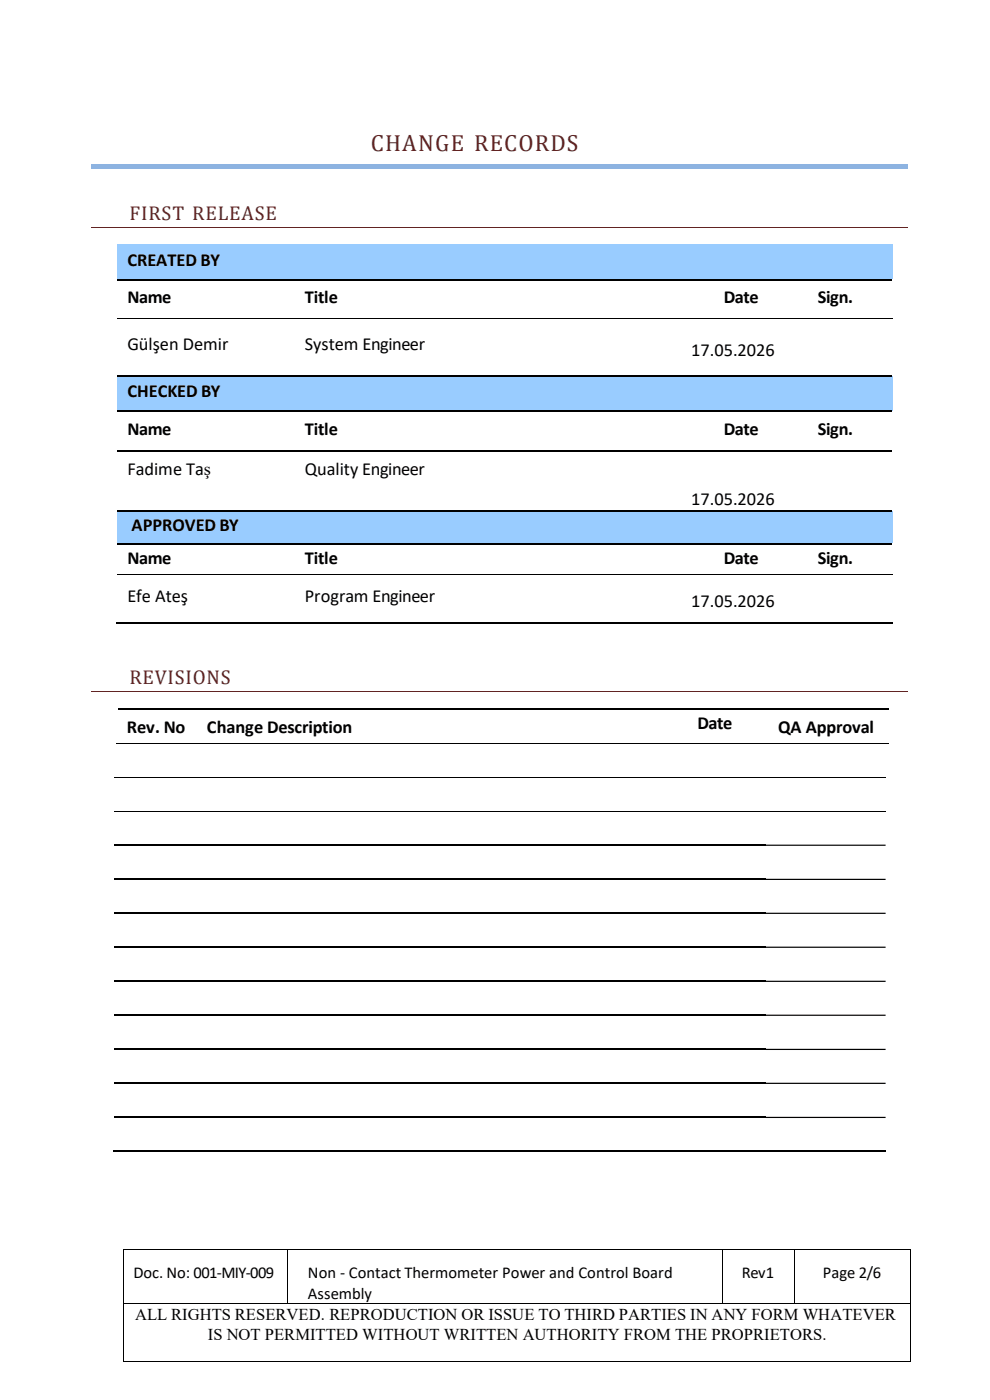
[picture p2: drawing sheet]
<svg xmlns="http://www.w3.org/2000/svg" width="210mm" height="297mm" viewBox="0 0 210 297" stroke-linecap="round" stroke-linejoin="round" font-family="sans-serif">
<defs><g id="words">
<text font-size="5" fill="#622322" x="78.7" y="32.1">CHANGE RECORDS</text>
<g font-size="4.2" fill="#622322">
<text x="27.4" y="46.7">FIRST RELEASE</text>
<text x="27.4" y="145.1">REVISIONS</text>
</g>
<g font-size="3.9">
<text x="27" y="56.4">CREATED BY</text>
<text x="27" y="64.3">Name</text>
<text x="64.7" y="64.3">Title</text>
<text x="153.5" y="64.3">Date</text>
<text x="173.5" y="64.3">Sign.</text>
<text x="27" y="74.2">Gülşen Demir</text>
<text x="64.7" y="74.2">System Engineer</text>
<text x="146.6" y="75.6">17.05.2026</text>
<text x="27" y="84.3">CHECKED BY</text>
<text x="27" y="92.3">Name</text>
<text x="64.7" y="92.3">Title</text>
<text x="153.5" y="92.3">Date</text>
<text x="173.5" y="92.3">Sign.</text>
<text x="27" y="100.9">Fadime Taş</text>
<text x="64.7" y="100.9">Quality Engineer</text>
<text x="146.6" y="107.2">17.05.2026</text>
<text x="27.9" y="112.8">APPROVED BY</text>
<text x="27" y="119.7">Name</text>
<text x="64.7" y="119.7">Title</text>
<text x="153.5" y="119.7">Date</text>
<text x="173.5" y="119.7">Sign.</text>
<text x="27" y="127.7">Efe Ateş</text>
<text x="64.7" y="127.7">Program Engineer</text>
<text x="146.6" y="128.7">17.05.2026</text>
<text x="26.9" y="155.5">Rev. No</text>
<text x="43.9" y="155.5">Change Description</text>
<text x="147.9" y="154.7">Date</text>
<text x="165.1" y="155.5">QA Approval</text>
</g>
<g font-size="3.5">
<text x="28.3" y="271.2">Doc. No: 001-MIY-009</text>
<text x="65.3" y="271.2">Non - Contact Thermometer Power and Control Board</text>
<text x="65.3" y="275.5">Assembly</text>
<text x="157.4" y="271.2">Rev1</text>
<text x="174.6" y="271.2">Page 2/6</text>
<text x="28.7" y="279.9">ALL RIGHTS RESERVED. REPRODUCTION OR ISSUE TO THIRD PARTIES IN ANY FORM WHATEVER</text>
<text x="44.1" y="284.2">IS NOT PERMITTED WITHOUT WRITTEN AUTHORITY FROM THE PROPRIETORS.</text>
</g>
</g></defs>
<g fill="#000">
<path d="M26.1 265h.2v.1h-.2z" fill-rule="evenodd"/>
<path d="M26.1 265h.2v.1h-.2z" fill-rule="evenodd"/>
<path d="M26.1 276.5h.2v.1h-.2z" fill-rule="evenodd"/>
<path d="M61 265h.1v.1h-.1z" fill-rule="evenodd"/>
<path d="M61 276.5h.1v.1h-.1z" fill-rule="evenodd"/>
<path d="M153.1 265h.2v.1h-.2z" fill-rule="evenodd"/>
<path d="M153.1 276.5h.2v.1h-.2z" fill-rule="evenodd"/>
<path d="M168.5 265h.1v.1h-.1z" fill-rule="evenodd"/>
<path d="M168.5 276.5h.1v.1h-.1z" fill-rule="evenodd"/>
<path d="M193 265h.2v.1h-.2z" fill-rule="evenodd"/>
<path d="M193 265h.2v.1h-.2z" fill-rule="evenodd"/>
<path d="M193 276.5h.2v.1h-.2z" fill-rule="evenodd"/>
<path d="M26.1 288.7h.2v.2h-.2z" fill-rule="evenodd"/>
<path d="M26.1 288.7h.2v.2h-.2z" fill-rule="evenodd"/>
<path d="M193 288.7h.2v.2h-.2z" fill-rule="evenodd"/>
<path d="M193 288.7h.2v.2h-.2z" fill-rule="evenodd"/>
</g>
<g fill="none" stroke="#000" stroke-width=".21">
<path d="M26.2 265.1v11.4M26.2 276.6v12.1M26.3 265h34.7M26.3 276.6h34.7M61.1 265.1v11.4M61.1 265h92M61.1 276.6h92M153.2 265.1v11.4M153.3 265h15.2M153.3 276.6h15.2M168.6 265.1v11.4M168.6 265h24.4"/>
<path d="M168.6 276.6h24.4M193.1 265.1v11.4M193.1 276.6v12.1M26.3 288.8h166.7"/>
</g>
<g fill="#9cf">
<path d="M25 51.8h37.1v7.4h-37.1z" fill-rule="evenodd"/>
<path d="M25 51.8h37.1v5.7h-37.1z" fill-rule="evenodd"/>
<path d="M62.1 51.8h59.1v7.4h-59.1z" fill-rule="evenodd"/>
<path d="M62.1 51.8h59.1v4.1h-59.1z" fill-rule="evenodd"/>
<path d="M121.2 51.8h68.1v7.4h-68.1z" fill-rule="evenodd"/>
<path d="M121.2 51.8h68.1v4.1h-68.1z" fill-rule="evenodd"/>
</g>
<path d="M25 59.3h37.1M62.4 59.3h58.8M121.4 59.3h67.9" fill="none" stroke="#000" stroke-width=".25"/>
<g fill="#000">
<path d="M62.1 59.2h.3v.2h-.3z" fill-rule="evenodd"/>
<path d="M121.2 59.2h.2v.2h-.2z" fill-rule="evenodd"/>
<path d="M62.1 67.4h.2v.2h-.2z" fill-rule="evenodd"/>
<path d="M121.2 67.4h.2v.2h-.2z" fill-rule="evenodd"/>
</g>
<path d="M25 67.5h37.1M62.3 67.5h58.9M121.4 67.5h67.9" fill="none" stroke="#000" stroke-width=".21"/>
<g fill="#9cf">
<path d="M25 79.8h37.1v7.3h-37.1z" fill-rule="evenodd"/>
<path d="M25 79.8h37.1v5.6h-37.1z" fill-rule="evenodd"/>
<path d="M62.1 79.8h59.1v7.3h-59.1z" fill-rule="evenodd"/>
<path d="M62.1 79.8h59.1v4.1h-59.1z" fill-rule="evenodd"/>
<path d="M121.2 79.8h68.1v7.3h-68.1z" fill-rule="evenodd"/>
<path d="M121.2 79.8h68.1v4.1h-68.1z" fill-rule="evenodd"/>
</g>
<path d="M25 79.7h37.1M62.4 79.7h58.8M121.4 79.7h67.9M25 87.2h37.1M25 95.7h37.1M62.4 87.2h58.8M62.4 95.7h58.8M121.4 87.2h67.9M121.4 95.7h67.9" fill="none" stroke="#000" stroke-width=".25"/>
<g fill="#000">
<path d="M62.1 79.6h.3v.2h-.3z" fill-rule="evenodd"/>
<path d="M121.2 79.6h.2v.2h-.2z" fill-rule="evenodd"/>
<path d="M62.1 87.1h.3v.2h-.3z" fill-rule="evenodd"/>
<path d="M62.1 95.6h.3v.2h-.3z" fill-rule="evenodd"/>
<path d="M121.2 87.1h.2v.2h-.2z" fill-rule="evenodd"/>
<path d="M121.2 95.6h.2v.2h-.2z" fill-rule="evenodd"/>
</g>
<g fill="#9cf">
<path d="M25 108.6h37.1v6.6h-37.1z" fill-rule="evenodd"/>
<path d="M25 108.6h37.1v5.2h-37.1z" fill-rule="evenodd"/>
<path d="M62.1 108.6h59.1v6.6h-59.1z" fill-rule="evenodd"/>
<path d="M62.1 108.6h59.1v4h-59.1z" fill-rule="evenodd"/>
<path d="M121.2 108.6h68.1v6.6h-68.1z" fill-rule="evenodd"/>
<path d="M121.2 108.6h68.1v4h-68.1z" fill-rule="evenodd"/>
</g>
<path d="M25 108.4h37.1M25 115.4h37.1M62.4 108.4h58.8M62.4 115.4h58.8M121.4 108.4h67.9M121.4 115.4h67.9M24.7 132.1h164.6M25 150.5h16.7M42 150.5h69.4M111.7 150.5h48.5M160.4 150.5h28.2" fill="none" stroke="#000" stroke-width=".25"/>
<g fill="#000">
<path d="M62.1 108.3h.3v.2h-.3z" fill-rule="evenodd"/>
<path d="M62.1 115.2h.3v.3h-.3z" fill-rule="evenodd"/>
<path d="M121.2 108.3h.2v.2h-.2z" fill-rule="evenodd"/>
<path d="M121.2 115.2h.2v.3h-.2z" fill-rule="evenodd"/>
<path d="M61.9 132h.2v.3h-.2z" fill-rule="evenodd"/>
<path d="M62.1 121.8h.2v.1h-.2z" fill-rule="evenodd"/>
<path d="M120.9 132h.3v.3h-.3z" fill-rule="evenodd"/>
<path d="M121.2 121.8h.2v.1h-.2z" fill-rule="evenodd"/>
<path d="M41.5 157.6h.1v.2h-.1z" fill-rule="evenodd"/>
<path d="M41.7 150.4h.3v.2h-.3z" fill-rule="evenodd"/>
<path d="M111.1 157.6h.2v.2h-.2z" fill-rule="evenodd"/>
<path d="M111.4 150.4h.3v.2h-.3z" fill-rule="evenodd"/>
<path d="M159.9 157.6h.2v.2h-.2z" fill-rule="evenodd"/>
<path d="M160.2 150.4h.2v.2h-.2z" fill-rule="evenodd"/>
</g>
<path d="M25 121.9h37.1M62.3 121.9h58.9M121.4 121.9h67.9M24.7 157.7h163.9" fill="none" stroke="#000" stroke-width=".21"/>
<path d="M19.5 35.7h173.1" fill="none" stroke="#8db3e1" stroke-width=".25"/>
<path d="M19.5 34.8h173.1v.5h-173.1z" fill-rule="evenodd" fill="#8db3e1"/>
<path d="M19.5 48.3h173.1M19.5 146.7h173.1" fill="none" stroke="#612322" stroke-width=".21"/>
<g fill="#000">
<path d="M24.3 164.8h138.2v.1h-138.2z" fill-rule="evenodd"/>
<path d="M24.3 172h138.2v.2h-138.2z" fill-rule="evenodd"/>
<path d="M24.3 179.2h138.2v.2h-138.2z" fill-rule="evenodd"/>
<path d="M162.5 164.8h.1v.1h-.1z" fill-rule="evenodd"/>
<path d="M162.5 172h.1v.2h-.1z" fill-rule="evenodd"/>
<path d="M162.5 179.2h25.4v.2h-25.4z" fill-rule="evenodd"/>
<path d="M24.3 186.4h138.2v.3h-138.2z" fill-rule="evenodd"/>
<path d="M24.3 193.6h138.2v.3h-138.2z" fill-rule="evenodd"/>
<path d="M162.5 186.4h25.4v.3h-25.4z" fill-rule="evenodd"/>
<path d="M162.5 193.6h25.4v.3h-25.4z" fill-rule="evenodd"/>
<path d="M24.3 200.8h138.2v.3h-138.2z" fill-rule="evenodd"/>
<path d="M24.3 208.1h138.2v.2h-138.2z" fill-rule="evenodd"/>
<path d="M24.3 215.3h138.2v.2h-138.2z" fill-rule="evenodd"/>
<path d="M162.5 200.8h25.4v.3h-25.4z" fill-rule="evenodd"/>
<path d="M162.5 208.1h25.4v.2h-25.4z" fill-rule="evenodd"/>
<path d="M162.5 215.3h25.4v.2h-25.4z" fill-rule="evenodd"/>
<path d="M24.3 222.5h138.2v.3h-138.2z" fill-rule="evenodd"/>
<path d="M24.3 229.7h138.2v.3h-138.2z" fill-rule="evenodd"/>
<path d="M24.3 236.9h138.2v.3h-138.2z" fill-rule="evenodd"/>
<path d="M162.5 222.5h25.4v.3h-25.4z" fill-rule="evenodd"/>
<path d="M162.5 229.7h25.4v.3h-25.4z" fill-rule="evenodd"/>
<path d="M162.5 236.9h25.4v.3h-25.4z" fill-rule="evenodd"/>
<path d="M24 244.2h163.9v.2h-163.9z" fill-rule="evenodd"/>
</g>
<path d="M162.6 164.8h25.3M162.6 172.1h25.3" fill="none" stroke="#000" stroke-width=".21"/>
<use href="#words"/>
</svg>
